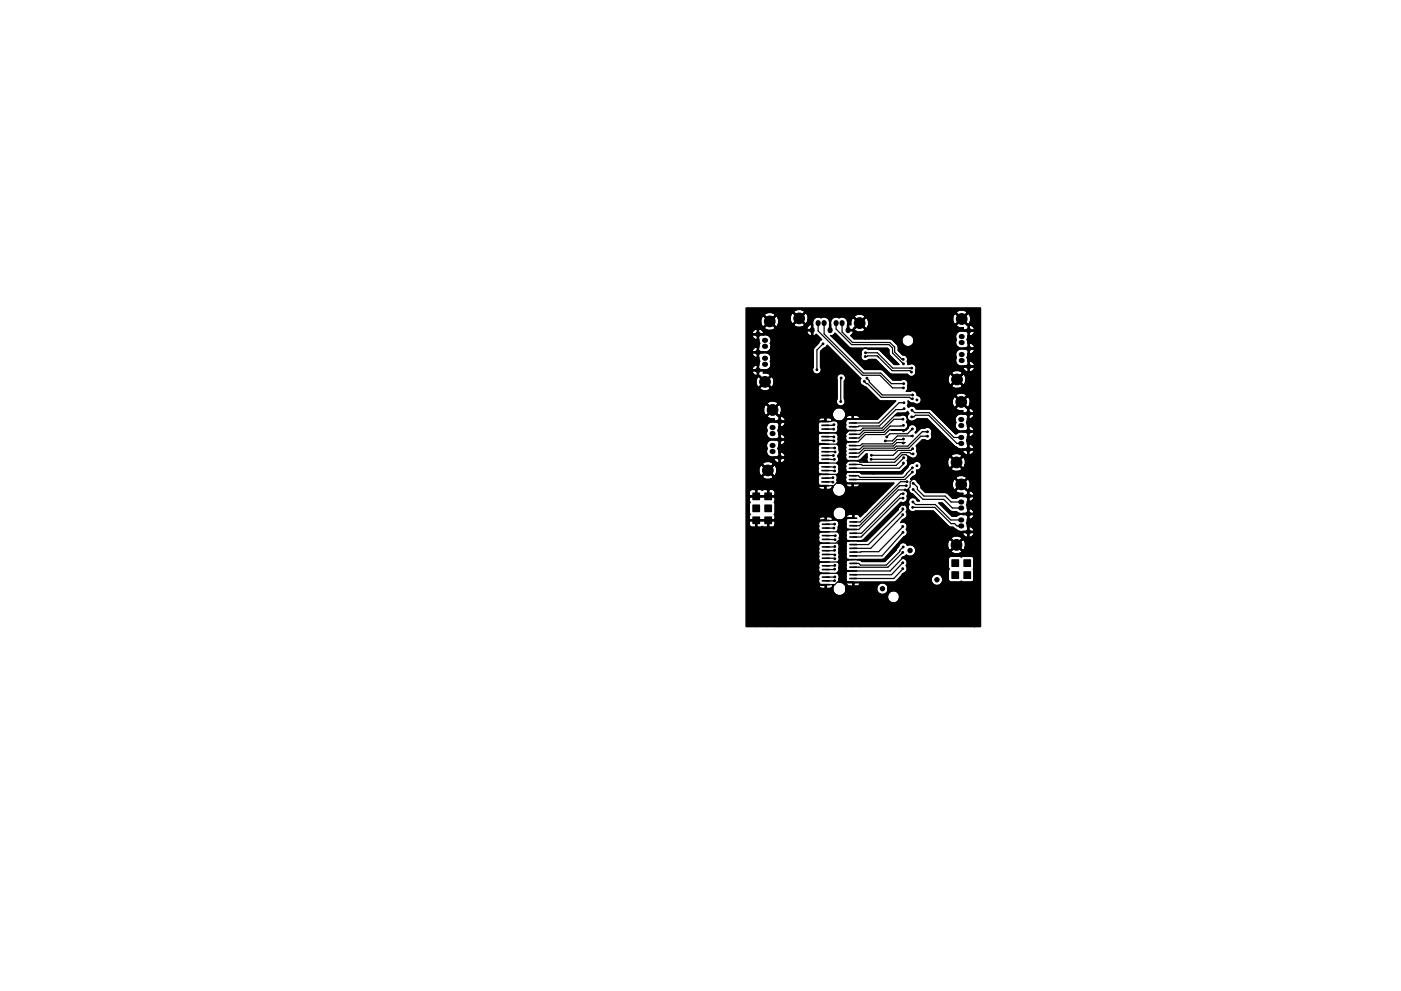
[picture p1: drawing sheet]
<svg xmlns="http://www.w3.org/2000/svg" width="297mm" height="210mm" viewBox="0 0 297 210" stroke-linecap="round" stroke-linejoin="round" font-family="sans-serif">
<g fill="none" stroke="#000" stroke-width=".35">
<path d="M174.3 89.4h1.4M174.3 90.2h1.4M174.3 91h1.4M174.3 91.8h1.4M174.3 92.6h1.4M174.3 93.4h1.4M174.3 94.2h1.4M174.3 95h1.4M174.3 95.8h1.4M174.3 96.6h1.4M174.3 97.4h1.4M174.3 98.2h1.4"/>
<path d="M174.3 99h1.4M174.3 99.8h1.4M180.1 88.9h1.4M180.1 89.7h1.4M180.1 90.5h1.4M180.1 91.3h1.4M180.1 92.1h1.4M180.1 92.9h1.4M180.1 93.7h1.4M180.1 94.5h1.4M180.1 95.3h1.4M180.1 96.1h1.4"/>
<path d="M180.1 96.9h1.4M180.1 97.7h1.4M180.1 98.5h1.4M180.1 99.3h1.4M174.3 100.6h1.4M174.3 101.4h1.4M174.3 102.2h1.4M174.3 103h1.4M174.4 110.4h1.4M174.4 111.2h1.4M174.4 112h1.4M174.4 112.8h1.4"/>
<path d="M174.4 113.6h1.4M174.4 114.4h1.4M174.4 115.2h1.4M174.4 116h1.4M174.4 116.8h1.4M174.4 117.6h1.4M174.4 118.4h1.4M174.4 119.2h1.4M180.1 100.1h1.4M180.1 100.9h1.4M180.1 101.7h1.4M180.1 102.5h1.4"/>
<path d="M180.2 109.9h1.4M180.2 110.7h1.4M180.2 111.5h1.4M180.2 112.3h1.4M180.2 113.1h1.4M180.2 113.9h1.4M180.2 114.7h1.4M180.2 115.5h1.4M180.2 116.3h1.4M180.2 117.1h1.4M180.2 117.9h1.4M180.2 118.7h1.4"/>
<path d="M180.2 119.5h1.4M174.4 120h1.4M174.4 120.8h1.4M174.4 121.6h1.4M174.4 122.4h1.4M174.4 123.2h1.4M174.4 124h1.4M180.2 120.3h1.4M180.2 121.1h1.4M180.2 121.9h1.4M180.2 122.7h1.4M180.2 123.5h1.4"/>
</g>
<g fill="#000" stroke="#000" stroke-width=".25">
<path d="M181.6 97.7l.7-.1 1.4-1.3h.2l-.1 1.3 .1 .4zM159.6 104.6h1.4v1.4h-1.4zM159.6 107.1h1.4v1.4h-1.4zM159.6 109.7h1.4v1.4h-1.4zM162.2 109.7h1.4v1.4h-1.4zM162.2 107.1h1.4v1.4h-1.4zM162.2 104.6h1.4v1.4h-1.4zM201.8 118.8h1.4v1.4h-1.4zM201.8 121.3h1.4v1.4h-1.4zM204.4 121.3h1.4v1.4h-1.4zM204.4 118.8h1.4v1.4h-1.4zM158.2 65.4h49.7v67.5h-1.3v-63.1l-.1-.3-.7-.5v-1.7l-.3-.6-.3-.2-.1 .2-.2-.6a1.52 1.52 0 0 0-2.2 .2l1.2 1.2 1.2-1.2v.4l-1 1 1.1 1.1 .3-.1 .3-.7v1l-.3 .1v.9h1l.1-.2v.6l-.1-.1h-1v.9l.2 .1 .4-.2 .5-.7v3.2a.85 .85 0 0 0-1.1-.7v.9h1l.1-.2v.7l-.1-.2h-1v.9l.2 .1 .4-.2 .5-.6v3.1a.85 .85 0 0 0-1.1-.7v.9h1l.1-.2v.7l-.1-.2h-1v.9l.2 .1 .4-.1 .5-.7v54.8l-.1-44.9a1.16 1.16 0 0 0-.8-1.4v-1.7l-.4-.7-.1-7.7a1.06 1.06 0 0 1 0-1.3l.1-2.3-.3-.9 .3-.8v-2.1l-1.4-1.2-.2 .1v-.3l-1.1-1.2a1.41 1.41 0 0 0 0 2.3l1.1-1.1v.3l-1 1 .2 .3 .7 .3h.7l-.1 .2 .1 .2h1v.3h-1a1.21 1.21 0 0 0-1.4 .3 1.21 1.21 0 0 0-.1 1.4 1.22 1.22 0 0 0 .1 1.5 1.22 1.22 0 0 0 1.4 .3h1v.3h-1a1.21 1.21 0 0 0-1.4 .3 1.21 1.21 0 0 0-.1 1.5 1.22 1.22 0 0 0 .1 1.4 1.22 1.22 0 0 0 1.4 .3h1v.3h-1l-.1 .2a.85 .85 0 0 0 1.1 .7v5.4l-.2-.1-.1 .2-.2-.7v-3.5l-.3-.6-.3-.1-.1 .1v-.3a1.41 1.41 0 0 0-2.4 0l1.2 1.1 1.2-1.1v.3l-1 1 1.1 1.2 .3-.2 .3-.7v2.8l-.7-.2v-1.6l-1.2-1.1-.2 .2v-.4l-1.1-1.1-.3 .1a1.52 1.52 0 0 0 .3 2.2l1.1-1.2v.4l-1 .9 .2 .3a1.52 1.52 0 0 0 2.2-.3v1.6h-.7l-.6 .3-.2 .2 1.2 1.2 1.2-1.2v.4l-1 1 1.1 1.1 .3-.1 .3-.7v1l-.3 .1v.9h1l.1-.2v.6l-.1-.1h-1v.9l.2 .1 .4-.2 .5-.7v3.2a.85 .85 0 0 0-1.1-.7v.9h1l.1-.2v.7l-.1-.2h-1v.9l.2 .1 .4-.2 .5-.6v3.1a.85 .85 0 0 0-1.1-.7v.9h1l.1-.2v.7l-.1-.2h-1v.9l.2 .1 .4-.1 .5-.7v9.2l-.1-.3-.7-.5v-1.7l-.3-.6-.2-.2v-6.1h-1a.83 .83 0 0 0 .8 1l.2-.1v5.2l-.2 .2v-.4l-.3-.3v-3.4l-.3-.6-.3-.1-.1 .1-.2-.6a1.52 1.52 0 0 0-2.2 .3l1.2 1.1 1.2-1.1v.3l-1 1 1.1 1.2 .3-.2 .3-.7v2.7l-.7-.2v-1.5l-1.2-1.1-.2 .2v-.4l-1.1-1.1-.3 .1a1.52 1.52 0 0 0 .3 2.2l1.1-1.2v.4l-1 .9 .2 .3a1.52 1.52 0 0 0 2.2-.3v1.5h-.6l-.6 .3-.2 .2 1.2 1.2 1.2-1.2v.4l-1 1 1.1 1.1 .3-.1 .3-.7v1l-.3 .1v.9h1l.1-.2v.6l-.1-.1h-1v.9l.2 .1 .4-.2 .5-.7v3.2a.85 .85 0 0 0-1.1-.7v.9h1l.1-.2v.7l-.1-.2h-1v.9l.2 .1 .4-.2 .5-.6v3.1a.85 .85 0 0 0-1.1-.7v.9h1l.1-.2v.7l-.1-.2h-1v.9l.2 .1 .4-.1 .5-.7v19.7v-11.8l-.2-.4 .2-.3v-1.9a.65 .65 0 0 0-.7-.5h-.6v-6.2l-.3-.8 .3-.9v-.9h-1a1.39 1.39 0 0 0-1.4 .4h-.9l-2.9-2.9h.8l1.8 1.8 1.2 .1a1.51 1.51 0 0 0 1.4 .3h1l-.1-1.1a1.06 1.06 0 0 1 0-1.3l.1-2.3-1.4-1.2-.2 .1v-.3l-1.1-1.2-.3 .2a1.52 1.52 0 0 0 .3 2.1l1.1-1.1v.3l-1 1 .2 .3 .7 .3h.7l-.1 .2 .1 .2h1v.3h-1a1.39 1.39 0 0 0-1.4 .3h-.8l-1.1-1-.5-.2h-4.2l-.9-1-.1-.4-.7-.8a.92 .92 0 0 0-1.4-.6l-.1-.1 .6-.5a.93 .93 0 0 0 .7-1.4 .95 .95 0 0 0 1-1.3 .95 .95 0 0 0-1.7-.1 .93 .93 0 0 0-1.1 .8l-1.3 1.4h-8.5l-.4-.3-.7-.1h9.1l.5-.2 .9-.9a1.27 1.27 0 0 0 .3-1.4l.2-.8a1.04 1.04 0 0 0 1.3 .3 1.04 1.04 0 0 0 .5-1.3v-.8l-.2-.4 1.3-1.3h.6a.95 .95 0 0 0 1.2-.1 .95 .95 0 0 0 .2-1.1 .94 .94 0 0 0-.2-1.2 .94 .94 0 0 0-1.2-.1l-.9 .1-1 1-.2-.2 .2-.2a.95 .95 0 0 0-.4-1.4 .95 .95 0 0 0-1.3 .8l-.4 .4h-3.2l2.1-.1a1.06 1.06 0 0 0 1.2-.3 1.06 1.06 0 0 0 .1-1.2l-.1-.2a.95 .95 0 0 0-.1-1.2 .95 .95 0 0 0-1.2-.1h-1.2l.6-.5 1.6-.1 .5-.3 .3 .4-.2 .2a.99 .99 0 0 0 .2 1.3 .99 .99 0 0 0 1.3 0l.4-.3h2.2l5.8 5.7 .4 .3a1.51 1.51 0 0 0 1.4 .3h1l-.1-1.1a1.06 1.06 0 0 1 0-1.3l.1-2.3-.3-.9 .3-.8v-2.1l-1.4-1.2-.2 .1v-.3l-1.1-1.2a1.41 1.41 0 0 0 0 2.3l1.1-1.1v.3l-1 1 .2 .3 .7 .3h.7l-.1 .2 .1 .2h1v.3h-1a1.21 1.21 0 0 0-1.4 .3 1.21 1.21 0 0 0-.1 1.4 1.22 1.22 0 0 0 .1 1.5 1.22 1.22 0 0 0 1.4 .3h1v.3h-1a1.39 1.39 0 0 0-1.4 .4h-.2l-5.3-5.3h-3l-.2-.3a.94 .94 0 0 0-1.5 0l-.2-.5a.86 .86 0 0 0 .1-.9l.4 .3 .7 .1a.97 .97 0 0 0 1.6-.2 .97 .97 0 0 0-.8-1.4 .94 .94 0 0 0-.4-.9 .94 .94 0 0 0-1.1 0h-.8l.4-.5-.1-.6 .1-.3a.95 .95 0 0 0-.4-1 .95 .95 0 0 0-1.1 0h-1.7l-2.3-2.2h-3.7l-7.2-7.2 .2 .1 .4-.2 .3-.4 3.3 3.1 7.9 .1 .3 .3v.7l.2 .5 1.9 1.9h-1l-3.3-3.2h-2.2a.94 .94 0 0 0-1.2 0 .94 .94 0 0 0-.3 1.1 .97 .97 0 0 0 .3 1.2 .97 .97 0 0 0 1.3-.1h1.4l3.3 3.1 3.6 .1a.94 .94 0 0 0 1.2 .3 .94 .94 0 0 0 .4-1.2 .92 .92 0 0 0-.3-1.3v-5.3l-.2-.5a1.29 1.29 0 0 0-2.2 0 1.29 1.29 0 0 0 .8 2 1.29 1.29 0 0 0 1.6-1.5v5.3l-.7-.1-.6 .1-.2-.6 .1-.3a.94 .94 0 0 0-1-1.1l-1-.9v-.7l-.2-.6-1.2-1.1-4.8-.1-.1-3.8-.2-.6-.3-.1-.2 .2-.1-.7a1.52 1.52 0 0 0-2.2 .3l1.2 1.2 1.1-1.2v.4l-1 .9 1.2 1.2 .3-.1 .3-.7v3h-.8v-2l-1.1-1.2-.2 .2v-.4l-1.2-1.1-.3 .1-.2 .7v.7l-.3-.1-.2 .1v1h.9l1.3-1.4v.4l-1 1a1.41 1.41 0 0 0 2.3 0v2h-2.3l-.7-.7 .4-.4 .2-.4-.2-.2h-1.1v-1.3a1.21 1.21 0 0 0-.4-1.4 1.21 1.21 0 0 0-1.4-.1 1.22 1.22 0 0 0-1.4 .1 1.22 1.22 0 0 0-.4 1.4v1.3h-.2v-1.3a1.21 1.21 0 0 0-.4-1.4 1.21 1.21 0 0 0-1.4-.1 1.22 1.22 0 0 0-1.4 .1 1.22 1.22 0 0 0-.4 1.4v2.3l.2 .1 .6-.4 1.1 1.2-.5 .3-.1 .4-1.1 1.2-.1 3.9a.95 .95 0 0 0 .8 1.5 .95 .95 0 0 0 .8-1.5v-3.3l.6-.7 .4-.2 .4-.5 7.1 7.1a1.02 1.02 0 0 0 .7 1.6l.4 .2 3 2.9 3.3 .1-3.9 3.9h-3.7a.75 .75 0 0 0-.6-.9h-.8v.8h1.3l.1-.2v.3l-1.6-.1v-.8l-1 .1-.4 .5v-8.7l-.2-.3a.94 .94 0 0 0-1.2-.3 .94 .94 0 0 0-.4 1.2v4.1a.95 .95 0 0 0 .8 1.5 .95 .95 0 0 0 .7-1.6v-3.7l.3-.5v-.4v7.6l-.2-.5a1.44 1.44 0 0 0-2.4 0 1.44 1.44 0 0 0 .9 2.2 1.44 1.44 0 0 0 1.7-1.6v1l1.4 .2-1.4 .3v1.9l.7 .2-.7 .3-.1 .5 .1 1.4 .7 .2-.7 .3-.1 .5 .2 .4-.2 .4 .2 .4-.2 .4 .1 1.4 .7 .2-.7 .3v1.9l.7 .2-.7 .3v1.9l.8 .2h9.4l-7.1 7.2-.1-6.9-.1-.2h-1.3v.7l1.1-.1 .3-.4v6.7l-.5-.4h-.8l.1 .8h-.3l-.1-.8v-6.5h-1.3l-.1 .2 .4 .4 1 .1v5.8l-.9 .1-.4 .5-.1-6-.2-.6a1.38 1.38 0 0 0-1.6-.5v-1.4l-.2-.4 .2-.1a.92 .92 0 0 0 .3-1.2 .9 .9 0 0 0-.4-1.2 .95 .95 0 0 0 .2-1.5l.2-.4a.94 .94 0 0 0 0-1 .9 .9 0 0 0-.4-1.2 .88 .88 0 0 0 .2-1.1 .9 .9 0 0 0-.4-1.2 .91 .91 0 0 0 .4-1.3 .94 .94 0 0 0 0-1.1 .94 .94 0 0 0-1.1-.3l-.4-.5-1-.1v.8h-.2v-.8h-.8l-.3 .1-.3 .5 1.4 .2-1.4 .3v1.9l.7 .2-.7 .3v1.9l.7 .2-.7 .3-.1 1.3 .1 .4-.1 .4 .1 .4-.1 .4 .1 .6 .7 .2-.7 .3-.1 1.3 .1 .6 .7 .2-.7 .3-.1 1.3 .2 .8h1.5v.8l1-.1 .4-.5h.2a1.43 1.43 0 0 0 1 2.2 1.43 1.43 0 0 0 1.6-1.7v4.7l-.1-.3a1.44 1.44 0 0 0-2.4 0 1.44 1.44 0 0 0 .9 2.2 1.44 1.44 0 0 0 1.7-1.6v1l1.4 .2-1.4 .3v1.9l.7 .2-.7 .3-.1 .5 .1 1.4 .7 .2-.7 .3-.1 .5 .2 .4-.2 .4 .2 .4-.2 .4 .1 1.4 .7 .2-.7 .3v1.9l.7 .2-.7 .3v1.9l.8 .2h9.3l.5-.2 1.7-1.8a.92 .92 0 0 0 .4-1.5 .94 .94 0 0 0 .1-1.1 .94 .94 0 0 0-1-.4l1-.8a1.22 1.22 0 0 0 2-.8 1.22 1.22 0 0 0-1.8-1.2 .94 .94 0 0 0-1-.6 .94 .94 0 0 0-.8 .8l-.6 .8-2.4 2.4h-4.9l-.3-.3-.7-.1 5.6-.1 4.3-4.7 .4-.2a1.13 1.13 0 0 0 .2-1.5 .95 .95 0 0 0-.1-1.1 .95 .95 0 0 0-1.2-.2l1-.9a.97 .97 0 0 0 .2-1.4 .94 .94 0 0 0-.4-1.5 .94 .94 0 0 0-1.2 1l-6.7 6.7-2.1-.1h.2a1.39 1.39 0 0 0 1.6-.6l7.5-7.6 .3 .1a.94 .94 0 0 0 .9-.3 .94 .94 0 0 0 .1-1 .94 .94 0 0 0-.2-1.3l.6-.2a.9 .9 0 0 0 .8 1l1.5 1.5h-.5l-.2-.3a1 1 0 0 0-1.3-.2 1 1 0 0 0-.3 1.3 .96 .96 0 0 0 .1 1.2 .96 .96 0 0 0 1.3 .1h3.8l3.2 3.2 .5 .3a.82 .82 0 0 1 1 .4l.2 .1a1.51 1.51 0 0 0 1.4 .3h1v.3h-1l-.1 .2a.85 .85 0 0 0 1.1 .7v4.1h-.5v-2.8l-.3-.6-.3-.1-.1 .1v-.3a1.41 1.41 0 0 0-2.4 0l1.2 1.1 1.2-1.1v.3l-1 1 1.1 1.2 .3-.2 .3-.7v2.1l-.7 .1v-1.2l-1.2-1.1-.2 .2v-.4l-1.1-1.1-.3 .1a1.52 1.52 0 0 0 .3 2.2l1.1-1.2v.4l-1 .9 .2 .3a1.52 1.52 0 0 0 2.2-.3v1.2l-.2 .1-.3-.2h-1.9l-.4 .3-.1 2.1 .2 .3-.2 .4v1.9a.65 .65 0 0 0 .7 .5h1.7l.3-.2 .3 .2h1.9l.5-.5v9.9h-6.6v-10.1l-.2-.5a1.23 1.23 0 0 0-2.1 0 1.23 1.23 0 0 0 .8 1.9 1.23 1.23 0 0 0 1.5-1.4v10.1h-9.2v-6.5l-.2-.5a1.27 1.27 0 0 0-2.2 .2v-1.4l-.2-.5a1.23 1.23 0 0 0-2 0 1.23 1.23 0 0 0 .8 1.9 1.23 1.23 0 0 0 1.4-1.4l-.1 1.7a1.29 1.29 0 0 0 1.2 1.5 1.29 1.29 0 0 0 1.3-1.5v6.5h-8.3v-9.1l-.1-.2h-1.3v.7l1.1-.1 .3-.4v9.1h-1.6v-9.3h-1.3l-.1 .2 .4 .4 1 .1v8.6h-1.4v-8.2l-.2-.6-.4-.4-1-.2v-.6a.91 .91 0 0 0-.4-1.3 .9 .9 0 0 0 .4-1.2 .89 .89 0 0 0-.2-1.2 .87 .87 0 0 0 .2-1.1l.1-.5-.1-.4 .1-1.4-.3-.6 .4-.5-.1-.6 .1-.3a.92 .92 0 0 0-.6-1 .87 .87 0 0 0 .3-1 .93 .93 0 0 0 0-1.2 .93 .93 0 0 0-1.1-.3l-.4-.6-1-.1v.8h-.2l-.1-7.3h-1.3l-.1 .2 .3 .4 1.1 .1v5.8l-1 .1-.3 .5 1.4 .2-1.4 .3v1.9l.7 .2-.7 .3-.1 .5 .1 1.4 .7 .2-.7 .3-.1 .5 .1 .4-.1 .4 .1 .4-.1 .4 .1 1.4 .7 .2-.7 .3v1.9l.7 .2-.7 .3v1.9l.7 .2h.9v.8l1-.1 .3-.2v-.3l.3-.1a1.44 1.44 0 0 0 .9 2.2 1.44 1.44 0 0 0 1.7-1.6v8.2h-4.4v-8.8h-1.3l-.1 .2 .3 .4 1.1 .1v8.1h-2.9v-64l-.2-.1-.6 .4v-2.1l-.2-.6-.3-.1-.2 .2-.1-.7a1.52 1.52 0 0 0-2.2 .3l1.1 1.2 1.2-1.2v.4l-1 .9 1.2 1.2 .3-.1 .2-.7v1.3l-.3 .5 .2 .2h.9v.3h-.9a.85 .85 0 0 0 .7 1.1l.2-.1v61.7h-1.5v-64l-1.2-1.2-.1 .2v-.4l-1.2-1.1a1.41 1.41 0 0 0 0 2.3l1.2-1.2v.4l-1 1 .1 .3a1.52 1.52 0 0 0 2.2-.3v64h-4.1v-43.8l-.1-.3-.7-.5v-1.7l-.3-.6-.3-.1v-18.1l-.3-.6-.3-.2-.1 .2v-.3a1.41 1.41 0 0 0-2.4 0l1.2 1.1 1.2-1.1v.3l-1 1 1.1 1.1 .3-.1 .3-.7v17.4l-.1 .1-.2-.6-.4-.2v-15.7l-1.2-1.1-.2 .1v-.3l-1.1-1.2-.3 .2a1.52 1.52 0 0 0 .3 2.1l1.1-1.1v.3l-1 1 .2 .3a1.52 1.52 0 0 0 2.2-.3v15.7l-.3-.1v-4.5l-.3-.6-.3-.1v-2.6l-.2-.6 .2-.7v-2.5a1.06 1.06 0 0 1 0-1.3 1.24 1.24 0 0 0-1.6-1.2 1.12 1.12 0 0 0-.9-1.2l-.2 .1v.9h1l.1-.2v.4l-1.1 .1v.9l.3 .8-.3 .9v.9h1a1.26 1.26 0 0 0 1.7-1.1v2.5l-.1-.4a1.4 1.4 0 0 0-1.6-.7h-1l.1 1.1a1.06 1.06 0 0 1 0 1.3l-.1 1.1 1.3 .1a1.23 1.23 0 0 0 1.4-1.2v2.6l-.1 .1-.2-.6-.7-.3h-.7l.1-.2-.1-.2h-1v.9l1.4 1.2 1.2-1.1v.3l-1 1 1.1 1.2 .3-.2 .3-.7v3.8h-.7v-2.7l-1.2-1.2-.2 .2v-.4l-1.1-1.1-.3 .1v-10.1l-.2-.1a.83 .83 0 0 0-.8 1h1v.3h-1l-.1 .1a.85 .85 0 0 0 1.1 .8v1.7l-.2-.1a.83 .83 0 0 0-.8 1h1v.3h-1l-.1 .2a.85 .85 0 0 0 1.1 .7v1.7l-.2-.1a.83 .83 0 0 0-.8 1h1v.3h-1l-.1 .2a.85 .85 0 0 0 1.1 .7l-.3 1.1v.7l.3 .6 .3 .2 1.1-1.2v.4l-1 1a1.41 1.41 0 0 0 2.4 0v2.7l-.6 .3-.2 .2 1.2 1.2 1.2-1.2v.4l-1 1 1.1 1.1 .3-.1 .3-.7v1l-.3 .1v.9h1l.1-.2v.6l-.1-.1h-1v.9a.85 .85 0 0 0 1.1-.8v3.2l-.5-.6-.4-.2-.2 .1v.9h1l.1-.2v.7l-.1-.2h-1v.9a.85 .85 0 0 0 1.1-.7v3.1l-.5-.6-.4-.2-.2 .1v.9h1l.1-.2v.7l-.1-.2h-1v.9a.85 .85 0 0 0 1.1-.7v35.5h-1.3l-.1-37.1a1.06 1.06 0 0 1 0-1.3l.1-2.3-.3-.9 .3-.8v-2.1l-1.4-1.2-.2 .1v-.3l-1.1-1.2a1.41 1.41 0 0 0 0 2.3l1.1-1.1v.3l-1 1 .2 .3 .7 .3h.7l-.1 .2 .1 .2h1v.3h-1a1.21 1.21 0 0 0-1.4 .3 1.21 1.21 0 0 0-.1 1.4 1.22 1.22 0 0 0 .1 1.5 1.22 1.22 0 0 0 1.4 .3h1v.3h-1a1.21 1.21 0 0 0-1.4 .3 1.21 1.21 0 0 0-.1 1.5 1.22 1.22 0 0 0 .1 1.4 1.22 1.22 0 0 0 1.4 .3h1v.3h-1l-.1 .2a.85 .85 0 0 0 1.1 .7v34.8h-.5v-33.5l-.3-.6-.3-.1-.1 .1v-.3a1.41 1.41 0 0 0-2.4 0l1.2 1.1 1.2-1.1v.3l-1 1 1.1 1.2 .3-.2 .3-.7v32.8h-.4v-23.5l-.2-.3 .2-.3v-1.9l-.2-.3 .2-.3v-1.9l-.3-.5v-2.8l-1.2-1.1-.2 .2v-.4l-1.1-1.1a1.41 1.41 0 0 0 0 2.3l1.1-1.2v.4l-1 .9 .2 .3a1.52 1.52 0 0 0 2.2-.3v2.8l-.8-.1-.2 .2v1.2h1.2l.1-.2v.6l-.1-.2-1.5 .1v-1.5l-.1-.2h-.7l-.3 .2-.3-.2h-.7l-.1 .2v1.2h2.2v.2l-2.5 .1v-1.5l-.2-.2a.91 .91 0 0 0-1.1 .6v.6l.1 .2h1.2v.2h-1.2l-.1 .2v.7l.2 .3-.2 .3v1.9l.2 .3-.2 .3v.7l.1 .2h5.2l.1-.2v.6l-.1-.2h-1.2v1.2l.2 .1a.9 .9 0 0 0 1.1-.5v21.6h-1.6v-22.4h-2.2v1.2l.1 .1h.7l.3-.1 .3 .1h.7l.1-.1v21.2h-2.5v-22.4h-1.2l-.1 .2 .1 .9a.88 .88 0 0 0 1.2 .1v21.2h-2z"/>
<circle cx="163.2" cy="68.2" r="1.12"/>
<circle cx="169.4" cy="67.5" r="1.12"/>
<circle cx="173.2" cy="78.4" r=".17"/>
<circle cx="174.5" cy="72.9" r=".17"/>
<circle cx="177.8" cy="78.1" r=".17"/>
<circle cx="182.3" cy="68.5" r="1.12"/>
<circle cx="183.4" cy="75.6" r=".17"/>
<circle cx="183.5" cy="74.8" r=".17"/>
<circle cx="187.7" cy="75" r=".17"/>
<circle cx="190.5" cy="68.3" r="1.87"/>
<circle cx="191.5" cy="76.2" r=".17"/>
<circle cx="191.6" cy="77.2" r=".17"/>
<circle cx="193.3" cy="78.9" r=".17"/>
<circle cx="193.3" cy="78.1" r=".17"/>
<circle cx="203.9" cy="67.7" r="1.12"/>
<circle cx="162.2" cy="81" r="1.12"/>
<circle cx="162.8" cy="99.8" r="1.12"/>
<circle cx="163.8" cy="87" r="1.12"/>
<circle cx="171.9" cy="81.2" r=".17"/>
<circle cx="172.6" cy="94.1" r=".17"/>
<circle cx="172.7" cy="98.2" r=".17"/>
<circle cx="172.8" cy="91.8" r=".17"/>
<circle cx="173.9" cy="87" r=".65"/>
<circle cx="175.9" cy="87" r=".65"/>
<circle cx="176.7" cy="96.6" r=".17"/>
<circle cx="176.7" cy="91" r=".17"/>
<circle cx="176.8" cy="93.5" r=".17"/>
<circle cx="176.8" cy="92.7" r=".17"/>
<circle cx="176.8" cy="90.1" r=".17"/>
<circle cx="176.9" cy="97.4" r=".17"/>
<circle cx="176.9" cy="95" r=".17"/>
<circle cx="176.9" cy="99.1" r=".17"/>
<circle cx="176.9" cy="99.9" r=".17"/>
<circle cx="177" cy="95.9" r=".17"/>
<circle cx="178.3" cy="85.2" r=".17"/>
<circle cx="178.3" cy="80.2" r=".17"/>
<circle cx="179.9" cy="87" r=".65"/>
<circle cx="183.1" cy="87" r=".65"/>
<circle cx="183.3" cy="80.9" r=".17"/>
<circle cx="183.8" cy="80.2" r=".17"/>
<circle cx="184.7" cy="97.4" r=".17"/>
<circle cx="184.7" cy="96.6" r=".17"/>
<circle cx="187.7" cy="93.5" r=".17"/>
<circle cx="188" cy="92.7" r=".17"/>
<circle cx="188.1" cy="85.3" r=".17"/>
<circle cx="191.4" cy="88.9" r=".17"/>
<circle cx="191.5" cy="94" r=".17"/>
<circle cx="191.6" cy="98.2" r=".17"/>
<circle cx="191.6" cy="91.4" r=".17"/>
<circle cx="191.6" cy="93.1" r=".17"/>
<circle cx="191.6" cy="90.2" r=".17"/>
<circle cx="191.6" cy="82.3" r=".17"/>
<circle cx="191.6" cy="97.1" r=".17"/>
<circle cx="191.6" cy="81.4" r=".17"/>
<circle cx="191.6" cy="85.4" r=".17"/>
<circle cx="191.7" cy="86.7" r=".17"/>
<circle cx="191.7" cy="99.7" r=".17"/>
<circle cx="191.7" cy="87.9" r=".17"/>
<circle cx="193.2" cy="97.5" r=".17"/>
<circle cx="193.3" cy="88.4" r=".17"/>
<circle cx="193.3" cy="87" r=".17"/>
<circle cx="193.4" cy="84.6" r=".17"/>
<circle cx="193.4" cy="92.5" r=".17"/>
<circle cx="193.4" cy="99.2" r=".17"/>
<circle cx="193.4" cy="91" r=".17"/>
<circle cx="193.5" cy="95.2" r=".17"/>
<circle cx="193.5" cy="83.8" r=".17"/>
<circle cx="193.6" cy="96.3" r=".17"/>
<circle cx="194.4" cy="84.8" r=".17"/>
<circle cx="194.4" cy="98.8" r=".17"/>
<circle cx="196.6" cy="91.6" r=".17"/>
<circle cx="196.6" cy="92.5" r=".17"/>
<circle cx="197.3" cy="94.6" r=".17"/>
<circle cx="197.4" cy="98.6" r=".17"/>
<circle cx="202.8" cy="98.1" r="1.12"/>
<circle cx="202.9" cy="80.5" r="1.12"/>
<circle cx="203.8" cy="85.3" r="1.12"/>
<circle cx="172.2" cy="100.6" r=".17"/>
<circle cx="172.6" cy="119.2" r=".17"/>
<circle cx="172.7" cy="115.3" r=".17"/>
<circle cx="173.9" cy="104.8" r=".65"/>
<circle cx="174" cy="108" r=".65"/>
<circle cx="175.9" cy="104.8" r=".65"/>
<circle cx="176" cy="108" r=".65"/>
<circle cx="176.6" cy="102.3" r=".17"/>
<circle cx="176.6" cy="101.3" r=".17"/>
<circle cx="176.8" cy="112" r=".17"/>
<circle cx="176.9" cy="111.2" r=".17"/>
<circle cx="176.9" cy="116.7" r=".17"/>
<circle cx="177" cy="115.9" r=".17"/>
<circle cx="177" cy="118.5" r=".17"/>
<circle cx="177" cy="119.9" r=".17"/>
<circle cx="177" cy="117.7" r=".17"/>
<circle cx="177" cy="114.5" r=".17"/>
<circle cx="177.1" cy="113.6" r=".17"/>
<circle cx="179.9" cy="104.8" r=".65"/>
<circle cx="180" cy="108" r=".65"/>
<circle cx="183.2" cy="108" r=".65"/>
<circle cx="184.1" cy="104.8" r=".65"/>
<circle cx="185.2" cy="100.4" r=".17"/>
<circle cx="186.4" cy="103" r=".17"/>
<circle cx="191.4" cy="118.3" r=".17"/>
<circle cx="191.4" cy="109.2" r=".17"/>
<circle cx="191.4" cy="107.9" r=".17"/>
<circle cx="191.4" cy="110.4" r=".17"/>
<circle cx="191.4" cy="117.2" r=".17"/>
<circle cx="191.4" cy="119.4" r=".17"/>
<circle cx="191.4" cy="111.7" r=".17"/>
<circle cx="191.4" cy="112.9" r=".17"/>
<circle cx="191.4" cy="105.7" r=".17"/>
<circle cx="191.5" cy="104.7" r=".17"/>
<circle cx="191.5" cy="107" r=".17"/>
<circle cx="191.5" cy="116" r=".17"/>
<circle cx="191.6" cy="114.4" r=".17"/>
<circle cx="191.9" cy="103.9" r=".17"/>
<circle cx="192.2" cy="103" r=".17"/>
<circle cx="192.3" cy="102.2" r=".17"/>
<circle cx="193" cy="116.8" r=".44"/>
<circle cx="193.4" cy="100.1" r=".17"/>
<circle cx="193.5" cy="107.6" r=".17"/>
<circle cx="193.6" cy="106.5" r=".17"/>
<circle cx="193.6" cy="103.8" r=".17"/>
<circle cx="193.6" cy="102.5" r=".17"/>
<circle cx="196.6" cy="119.1" r=".17"/>
<circle cx="196.6" cy="115.4" r=".17"/>
<circle cx="197.3" cy="104.2" r=".17"/>
<circle cx="202.8" cy="115.6" r="1.12"/>
<circle cx="203.8" cy="102.8" r="1.12"/>
<circle cx="172.4" cy="121.7" r=".17"/>
<circle cx="172.6" cy="123.9" r=".17"/>
<circle cx="174" cy="125.8" r=".65"/>
<circle cx="176" cy="125.8" r=".65"/>
<circle cx="176.9" cy="123.2" r=".17"/>
<circle cx="176.9" cy="120.7" r=".17"/>
<circle cx="177" cy="122.4" r=".17"/>
<circle cx="180" cy="125.8" r=".65"/>
<circle cx="184.2" cy="125.8" r=".65"/>
<circle cx="187.1" cy="124.9" r=".44"/>
<circle cx="188.3" cy="123.8" r=".17"/>
<circle cx="190.5" cy="130.6" r="1.87"/>
<circle cx="191.3" cy="124.1" r=".17"/>
<circle cx="191.4" cy="121.9" r=".17"/>
<circle cx="191.4" cy="120.6" r=".17"/>
<circle cx="193" cy="122.9" r=".17"/>
<circle cx="196.5" cy="125.1" r=".17"/>
<circle cx="196.7" cy="121.7" r=".17"/>
<circle cx="198.7" cy="123" r=".44"/>
</g>
<g fill="none" stroke="#000" stroke-width="1.1">
<path d="M160.6 70.9h.2M160.6 74.7h.2M160.6 78.6h.2M162.1 77.3h.2M162.1 76h.2M162.1 73.5h.2M162.1 72.2h.2M172.2 69.9v.2M173.5 68.4v.2M174.7 68.4v.2M176 69.9v.2M177.3 68.4v.2"/>
<path d="M178.5 68.4v.2M179.8 69.9v.2M203.8 71.4h.2M203.8 72.7h.2M203.8 75.2h.2M203.8 76.5h.2M205.3 77.8h.2M205.3 73.9h.2M205.3 70.1h.2M163.7 90.7h.2M163.7 92h.2M163.7 94.5h.2"/>
<path d="M163.7 95.8h.2M165.2 97.1h.2M165.2 93.2h.2M165.2 89.4h.2M203.7 89h.2M203.7 90.3h.2M203.7 92.8h.2M203.7 94.1h.2M205.2 95.4h.2M205.2 91.5h.2M205.2 87.7h.2M203.7 106.5h.2"/>
<path d="M203.7 107.8h.2M203.7 110.3h.2M203.7 111.6h.2M205.2 112.9h.2M205.2 109h.2M205.2 105.2h.2"/>
</g>
<g fill="none" stroke="#000" stroke-width=".25">
<path d="M158.2 65.4h49.7v67.5h-1.3v-63.1l-.1-.3-.7-.5v-1.7l-.3-.6-.3-.2-.1 .2-.2-.6a1.52 1.52 0 0 0-2.2 .2l1.2 1.2 1.2-1.2v.4l-1 1 1.1 1.1 .3-.1 .3-.7v1l-.3 .1v.9h1l.1-.2v.6l-.1-.1h-1v.9l.2 .1 .4-.2 .5-.7v3.2a.85 .85 0 0 0-1.1-.7v.9h1l.1-.2v.7l-.1-.2h-1v.9l.2 .1 .4-.2 .5-.6v3.1a.85 .85 0 0 0-1.1-.7v.9h1l.1-.2v.7l-.1-.2h-1v.9l.2 .1 .4-.1 .5-.7v54.8l-.1-44.9a1.16 1.16 0 0 0-.8-1.4v-1.7l-.4-.7-.1-7.7a1.06 1.06 0 0 1 0-1.3l.1-2.3-.3-.9 .3-.8v-2.1l-1.4-1.2-.2 .1v-.3l-1.1-1.2a1.41 1.41 0 0 0 0 2.3l1.1-1.1v.3l-1 1 .2 .3 .7 .3h.7l-.1 .2 .1 .2h1v.3h-1a1.21 1.21 0 0 0-1.4 .3 1.21 1.21 0 0 0-.1 1.4 1.22 1.22 0 0 0 .1 1.5 1.22 1.22 0 0 0 1.4 .3h1v.3h-1a1.21 1.21 0 0 0-1.4 .3 1.21 1.21 0 0 0-.1 1.5 1.22 1.22 0 0 0 .1 1.4 1.22 1.22 0 0 0 1.4 .3h1v.3h-1l-.1 .2a.85 .85 0 0 0 1.1 .7v5.4l-.2-.1-.1 .2-.2-.7v-3.5l-.3-.6-.3-.1-.1 .1v-.3a1.41 1.41 0 0 0-2.4 0l1.2 1.1 1.2-1.1v.3l-1 1 1.1 1.2 .3-.2 .3-.7v2.8l-.7-.2v-1.6l-1.2-1.1-.2 .2v-.4l-1.1-1.1-.3 .1a1.52 1.52 0 0 0 .3 2.2l1.1-1.2v.4l-1 .9 .2 .3a1.52 1.52 0 0 0 2.2-.3v1.6h-.7l-.6 .3-.2 .2 1.2 1.2 1.2-1.2v.4l-1 1 1.1 1.1 .3-.1 .3-.7v1l-.3 .1v.9h1l.1-.2v.6l-.1-.1h-1v.9l.2 .1 .4-.2 .5-.7v3.2a.85 .85 0 0 0-1.1-.7v.9h1l.1-.2v.7l-.1-.2h-1v.9l.2 .1 .4-.2 .5-.6v3.1a.85 .85 0 0 0-1.1-.7v.9h1l.1-.2v.7l-.1-.2h-1v.9l.2 .1 .4-.1 .5-.7v9.2l-.1-.3-.7-.5v-1.7l-.3-.6-.2-.2v-6.1h-1a.83 .83 0 0 0 .8 1l.2-.1v5.2l-.2 .2v-.4l-.3-.3v-3.4l-.3-.6-.3-.1-.1 .1-.2-.6a1.52 1.52 0 0 0-2.2 .3l1.2 1.1 1.2-1.1v.3l-1 1 1.1 1.2 .3-.2 .3-.7v2.7l-.7-.2v-1.5l-1.2-1.1-.2 .2v-.4l-1.1-1.1-.3 .1a1.52 1.52 0 0 0 .3 2.2l1.1-1.2v.4l-1 .9 .2 .3a1.52 1.52 0 0 0 2.2-.3v1.5h-.6l-.6 .3-.2 .2 1.2 1.2 1.2-1.2v.4l-1 1 1.1 1.1 .3-.1 .3-.7v1l-.3 .1v.9h1l.1-.2v.6l-.1-.1h-1v.9l.2 .1 .4-.2 .5-.7v3.2a.85 .85 0 0 0-1.1-.7v.9h1l.1-.2v.7l-.1-.2h-1v.9l.2 .1 .4-.2 .5-.6v3.1a.85 .85 0 0 0-1.1-.7v.9h1l.1-.2v.7l-.1-.2h-1v.9l.2 .1 .4-.1 .5-.7v19.7v-11.8l-.2-.4 .2-.3v-1.9a.65 .65 0 0 0-.7-.5h-.6v-6.2l-.3-.8 .3-.9v-.9h-1a1.39 1.39 0 0 0-1.4 .4h-.9l-2.9-2.9h.8l1.8 1.8 1.2 .1a1.51 1.51 0 0 0 1.4 .3h1l-.1-1.1a1.06 1.06 0 0 1 0-1.3l.1-2.3-1.4-1.2-.2 .1v-.3l-1.1-1.2-.3 .2a1.52 1.52 0 0 0 .3 2.1l1.1-1.1v.3l-1 1 .2 .3 .7 .3h.7l-.1 .2 .1 .2h1v.3h-1a1.39 1.39 0 0 0-1.4 .3h-.8l-1.1-1-.5-.2h-4.2l-.9-1-.1-.4-.7-.8a.92 .92 0 0 0-1.4-.6l-.1-.1 .6-.5a.93 .93 0 0 0 .7-1.4 .95 .95 0 0 0 1-1.3 .95 .95 0 0 0-1.7-.1 .93 .93 0 0 0-1.1 .8l-1.3 1.4h-8.5l-.4-.3-.7-.1h9.1l.5-.2 .9-.9a1.27 1.27 0 0 0 .3-1.4l.2-.8a1.04 1.04 0 0 0 1.3 .3 1.04 1.04 0 0 0 .5-1.3v-.8l-.2-.4 1.3-1.3h.6a.95 .95 0 0 0 1.2-.1 .95 .95 0 0 0 .2-1.1 .94 .94 0 0 0-.2-1.2 .94 .94 0 0 0-1.2-.1l-.9 .1-1 1-.2-.2 .2-.2a.95 .95 0 0 0-.4-1.4 .95 .95 0 0 0-1.3 .8l-.4 .4h-3.2l2.1-.1a1.06 1.06 0 0 0 1.2-.3 1.06 1.06 0 0 0 .1-1.2l-.1-.2a.95 .95 0 0 0-.1-1.2 .95 .95 0 0 0-1.2-.1h-1.2l.6-.5 1.6-.1 .5-.3 .3 .4-.2 .2a.99 .99 0 0 0 .2 1.3 .99 .99 0 0 0 1.3 0l.4-.3h2.2l5.8 5.7 .4 .3a1.51 1.51 0 0 0 1.4 .3h1l-.1-1.1a1.06 1.06 0 0 1 0-1.3l.1-2.3-.3-.9 .3-.8v-2.1l-1.4-1.2-.2 .1v-.3l-1.1-1.2a1.41 1.41 0 0 0 0 2.3l1.1-1.1v.3l-1 1 .2 .3 .7 .3h.7l-.1 .2 .1 .2h1v.3h-1a1.21 1.21 0 0 0-1.4 .3 1.21 1.21 0 0 0-.1 1.4 1.22 1.22 0 0 0 .1 1.5 1.22 1.22 0 0 0 1.4 .3h1v.3h-1a1.39 1.39 0 0 0-1.4 .4h-.2l-5.3-5.3h-3l-.2-.3a.94 .94 0 0 0-1.5 0l-.2-.5a.86 .86 0 0 0 .1-.9l.4 .3 .7 .1a.97 .97 0 0 0 1.6-.2 .97 .97 0 0 0-.8-1.4 .94 .94 0 0 0-.4-.9 .94 .94 0 0 0-1.1 0h-.8l.4-.5-.1-.6 .1-.3a.95 .95 0 0 0-.4-1 .95 .95 0 0 0-1.1 0h-1.7l-2.3-2.2h-3.7l-7.2-7.2 .2 .1 .4-.2 .3-.4 3.3 3.1 7.9 .1 .3 .3v.7l.2 .5 1.9 1.9h-1l-3.3-3.2h-2.2a.94 .94 0 0 0-1.2 0 .94 .94 0 0 0-.3 1.1 .97 .97 0 0 0 .3 1.2 .97 .97 0 0 0 1.3-.1h1.4l3.3 3.1 3.6 .1a.94 .94 0 0 0 1.2 .3 .94 .94 0 0 0 .4-1.2 .92 .92 0 0 0-.3-1.3v-5.3l-.2-.5a1.29 1.29 0 0 0-2.2 0 1.29 1.29 0 0 0 .8 2 1.29 1.29 0 0 0 1.6-1.5v5.3l-.7-.1-.6 .1-.2-.6 .1-.3a.94 .94 0 0 0-1-1.1l-1-.9v-.7l-.2-.6-1.2-1.1-4.8-.1-.1-3.8-.2-.6-.3-.1-.2 .2-.1-.7a1.52 1.52 0 0 0-2.2 .3l1.2 1.2 1.1-1.2v.4l-1 .9 1.2 1.2 .3-.1 .3-.7v3h-.8v-2l-1.1-1.2-.2 .2v-.4l-1.2-1.1-.3 .1-.2 .7v.7l-.3-.1-.2 .1v1h.9l1.3-1.4v.4l-1 1a1.41 1.41 0 0 0 2.3 0v2h-2.3l-.7-.7 .4-.4 .2-.4-.2-.2h-1.1v-1.3a1.21 1.21 0 0 0-.4-1.4 1.21 1.21 0 0 0-1.4-.1 1.22 1.22 0 0 0-1.4 .1 1.22 1.22 0 0 0-.4 1.4v1.3h-.2v-1.3a1.21 1.21 0 0 0-.4-1.4 1.21 1.21 0 0 0-1.4-.1 1.22 1.22 0 0 0-1.4 .1 1.22 1.22 0 0 0-.4 1.4v2.3l.2 .1 .6-.4 1.1 1.2-.5 .3-.1 .4-1.1 1.2-.1 3.9a.95 .95 0 0 0 .8 1.5 .95 .95 0 0 0 .8-1.5v-3.3l.6-.7 .4-.2 .4-.5 7.1 7.1a1.02 1.02 0 0 0 .7 1.6l.4 .2 3 2.9 3.3 .1-3.9 3.9h-3.7a.75 .75 0 0 0-.6-.9h-.8v.8h1.3l.1-.2v.3l-1.6-.1v-.8l-1 .1-.4 .5v-8.7l-.2-.3a.94 .94 0 0 0-1.2-.3 .94 .94 0 0 0-.4 1.2v4.1a.95 .95 0 0 0 .8 1.5 .95 .95 0 0 0 .7-1.6v-3.7l.3-.5v-.4v7.6l-.2-.5a1.44 1.44 0 0 0-2.4 0 1.44 1.44 0 0 0 .9 2.2 1.44 1.44 0 0 0 1.7-1.6v1l1.4 .2-1.4 .3v1.9l.7 .2-.7 .3-.1 .5 .1 1.4 .7 .2-.7 .3-.1 .5 .2 .4-.2 .4 .2 .4-.2 .4 .1 1.4 .7 .2-.7 .3v1.9l.7 .2-.7 .3v1.9l.8 .2h9.4l-7.1 7.2-.1-6.9-.1-.2h-1.3v.7l1.1-.1 .3-.4v6.7l-.5-.4h-.8l.1 .8h-.3l-.1-.8v-6.5h-1.3l-.1 .2 .4 .4 1 .1v5.8l-.9 .1-.4 .5-.1-6-.2-.6a1.38 1.38 0 0 0-1.6-.5v-1.4l-.2-.4 .2-.1a.92 .92 0 0 0 .3-1.2 .9 .9 0 0 0-.4-1.2 .95 .95 0 0 0 .2-1.5l.2-.4a.94 .94 0 0 0 0-1 .9 .9 0 0 0-.4-1.2 .88 .88 0 0 0 .2-1.1 .9 .9 0 0 0-.4-1.2 .91 .91 0 0 0 .4-1.3 .94 .94 0 0 0 0-1.1 .94 .94 0 0 0-1.1-.3l-.4-.5-1-.1v.8h-.2v-.8h-.8l-.3 .1-.3 .5 1.4 .2-1.4 .3v1.9l.7 .2-.7 .3v1.9l.7 .2-.7 .3-.1 1.3 .1 .4-.1 .4 .1 .4-.1 .4 .1 .6 .7 .2-.7 .3-.1 1.3 .1 .6 .7 .2-.7 .3-.1 1.3 .2 .8h1.5v.8l1-.1 .4-.5h.2a1.43 1.43 0 0 0 1 2.2 1.43 1.43 0 0 0 1.6-1.7v4.7l-.1-.3a1.44 1.44 0 0 0-2.4 0 1.44 1.44 0 0 0 .9 2.2 1.44 1.44 0 0 0 1.7-1.6v1l1.4 .2-1.4 .3v1.9l.7 .2-.7 .3-.1 .5 .1 1.4 .7 .2-.7 .3-.1 .5 .2 .4-.2 .4 .2 .4-.2 .4 .1 1.4 .7 .2-.7 .3v1.9l.7 .2-.7 .3v1.9l.8 .2h9.3l.5-.2 1.7-1.8a.92 .92 0 0 0 .4-1.5 .94 .94 0 0 0 .1-1.1 .94 .94 0 0 0-1-.4l1-.8a1.22 1.22 0 0 0 2-.8 1.22 1.22 0 0 0-1.8-1.2 .94 .94 0 0 0-1-.6 .94 .94 0 0 0-.8 .8l-.6 .8-2.4 2.4h-4.9l-.3-.3-.7-.1 5.6-.1 4.3-4.7 .4-.2a1.13 1.13 0 0 0 .2-1.5 .95 .95 0 0 0-.1-1.1 .95 .95 0 0 0-1.2-.2l1-.9a.97 .97 0 0 0 .2-1.4 .94 .94 0 0 0-.4-1.5 .94 .94 0 0 0-1.2 1l-6.7 6.7-2.1-.1h.2a1.39 1.39 0 0 0 1.6-.6l7.5-7.6 .3 .1a.94 .94 0 0 0 .9-.3 .94 .94 0 0 0 .1-1 .94 .94 0 0 0-.2-1.3l.6-.2a.9 .9 0 0 0 .8 1l1.5 1.5h-.5l-.2-.3a1 1 0 0 0-1.3-.2 1 1 0 0 0-.3 1.3 .96 .96 0 0 0 .1 1.2 .96 .96 0 0 0 1.3 .1h3.8l3.2 3.2 .5 .3a.82 .82 0 0 1 1 .4l.2 .1a1.51 1.51 0 0 0 1.4 .3h1v.3h-1l-.1 .2a.85 .85 0 0 0 1.1 .7v4.1h-.5v-2.8l-.3-.6-.3-.1-.1 .1v-.3a1.41 1.41 0 0 0-2.4 0l1.2 1.1 1.2-1.1v.3l-1 1 1.1 1.2 .3-.2 .3-.7v2.1l-.7 .1v-1.2l-1.2-1.1-.2 .2v-.4l-1.1-1.1-.3 .1a1.52 1.52 0 0 0 .3 2.2l1.1-1.2v.4l-1 .9 .2 .3a1.52 1.52 0 0 0 2.2-.3v1.2l-.2 .1-.3-.2h-1.9l-.4 .3-.1 2.1 .2 .3-.2 .4v1.9a.65 .65 0 0 0 .7 .5h1.7l.3-.2 .3 .2h1.9l.5-.5v9.9h-6.6v-10.1l-.2-.5a1.23 1.23 0 0 0-2.1 0 1.23 1.23 0 0 0 .8 1.9 1.23 1.23 0 0 0 1.5-1.4v10.1h-9.2v-6.5l-.2-.5a1.27 1.27 0 0 0-2.2 .2v-1.4l-.2-.5a1.23 1.23 0 0 0-2 0 1.23 1.23 0 0 0 .8 1.9 1.23 1.23 0 0 0 1.4-1.4l-.1 1.7a1.29 1.29 0 0 0 1.2 1.5 1.29 1.29 0 0 0 1.3-1.5v6.5h-8.3v-9.1l-.1-.2h-1.3v.7l1.1-.1 .3-.4v9.1h-1.6v-9.3h-1.3l-.1 .2 .4 .4 1 .1v8.6h-1.4v-8.2l-.2-.6-.4-.4-1-.2v-.6a.91 .91 0 0 0-.4-1.3 .9 .9 0 0 0 .4-1.2 .89 .89 0 0 0-.2-1.2 .87 .87 0 0 0 .2-1.1l.1-.5-.1-.4 .1-1.4-.3-.6 .4-.5-.1-.6 .1-.3a.92 .92 0 0 0-.6-1 .87 .87 0 0 0 .3-1 .93 .93 0 0 0 0-1.2 .93 .93 0 0 0-1.1-.3l-.4-.6-1-.1v.8h-.2l-.1-7.3h-1.3l-.1 .2 .3 .4 1.1 .1v5.8l-1 .1-.3 .5 1.4 .2-1.4 .3v1.9l.7 .2-.7 .3-.1 .5 .1 1.4 .7 .2-.7 .3-.1 .5 .1 .4-.1 .4 .1 .4-.1 .4 .1 1.4 .7 .2-.7 .3v1.9l.7 .2-.7 .3v1.9l.7 .2h.9v.8l1-.1 .3-.2v-.3l.3-.1a1.44 1.44 0 0 0 .9 2.2 1.44 1.44 0 0 0 1.7-1.6v8.2h-4.4v-8.8h-1.3l-.1 .2 .3 .4 1.1 .1v8.1h-2.9v-64l-.2-.1-.6 .4v-2.1l-.2-.6-.3-.1-.2 .2-.1-.7a1.52 1.52 0 0 0-2.2 .3l1.1 1.2 1.2-1.2v.4l-1 .9 1.2 1.2 .3-.1 .2-.7v1.3l-.3 .5 .2 .2h.9v.3h-.9a.85 .85 0 0 0 .7 1.1l.2-.1v61.7h-1.5v-64l-1.2-1.2-.1 .2v-.4l-1.2-1.1a1.41 1.41 0 0 0 0 2.3l1.2-1.2v.4l-1 1 .1 .3a1.52 1.52 0 0 0 2.2-.3v64h-4.1v-43.8l-.1-.3-.7-.5v-1.7l-.3-.6-.3-.1v-18.1l-.3-.6-.3-.2-.1 .2v-.3a1.41 1.41 0 0 0-2.4 0l1.2 1.1 1.2-1.1v.3l-1 1 1.1 1.1 .3-.1 .3-.7v17.4l-.1 .1-.2-.6-.4-.2v-15.7l-1.2-1.1-.2 .1v-.3l-1.1-1.2-.3 .2a1.52 1.52 0 0 0 .3 2.1l1.1-1.1v.3l-1 1 .2 .3a1.52 1.52 0 0 0 2.2-.3v15.7l-.3-.1v-4.5l-.3-.6-.3-.1v-2.6l-.2-.6 .2-.7v-2.5a1.06 1.06 0 0 1 0-1.3 1.24 1.24 0 0 0-1.6-1.2 1.12 1.12 0 0 0-.9-1.2l-.2 .1v.9h1l.1-.2v.4l-1.1 .1v.9l.3 .8-.3 .9v.9h1a1.26 1.26 0 0 0 1.7-1.1v2.5l-.1-.4a1.4 1.4 0 0 0-1.6-.7h-1l.1 1.1a1.06 1.06 0 0 1 0 1.3l-.1 1.1 1.3 .1a1.23 1.23 0 0 0 1.4-1.2v2.6l-.1 .1-.2-.6-.7-.3h-.7l.1-.2-.1-.2h-1v.9l1.4 1.2 1.2-1.1v.3l-1 1 1.1 1.2 .3-.2 .3-.7v3.8h-.7v-2.7l-1.2-1.2-.2 .2v-.4l-1.1-1.1-.3 .1v-10.1l-.2-.1a.83 .83 0 0 0-.8 1h1v.3h-1l-.1 .1a.85 .85 0 0 0 1.1 .8v1.7l-.2-.1a.83 .83 0 0 0-.8 1h1v.3h-1l-.1 .2a.85 .85 0 0 0 1.1 .7v1.7l-.2-.1a.83 .83 0 0 0-.8 1h1v.3h-1l-.1 .2a.85 .85 0 0 0 1.1 .7l-.3 1.1v.7l.3 .6 .3 .2 1.1-1.2v.4l-1 1a1.41 1.41 0 0 0 2.4 0v2.7l-.6 .3-.2 .2 1.2 1.2 1.2-1.2v.4l-1 1 1.1 1.1 .3-.1 .3-.7v1l-.3 .1v.9h1l.1-.2v.6l-.1-.1h-1v.9a.85 .85 0 0 0 1.1-.8v3.2l-.5-.6-.4-.2-.2 .1v.9h1l.1-.2v.7l-.1-.2h-1v.9a.85 .85 0 0 0 1.1-.7v3.1l-.5-.6-.4-.2-.2 .1v.9h1l.1-.2v.7l-.1-.2h-1v.9a.85 .85 0 0 0 1.1-.7v35.5h-1.3l-.1-37.1a1.06 1.06 0 0 1 0-1.3l.1-2.3-.3-.9 .3-.8v-2.1l-1.4-1.2-.2 .1v-.3l-1.1-1.2a1.41 1.41 0 0 0 0 2.3l1.1-1.1v.3l-1 1 .2 .3 .7 .3h.7l-.1 .2 .1 .2h1v.3h-1a1.21 1.21 0 0 0-1.4 .3 1.21 1.21 0 0 0-.1 1.4 1.22 1.22 0 0 0 .1 1.5 1.22 1.22 0 0 0 1.4 .3h1v.3h-1a1.21 1.21 0 0 0-1.4 .3 1.21 1.21 0 0 0-.1 1.5 1.22 1.22 0 0 0 .1 1.4 1.22 1.22 0 0 0 1.4 .3h1v.3h-1l-.1 .2a.85 .85 0 0 0 1.1 .7v34.8h-.5v-33.5l-.3-.6-.3-.1-.1 .1v-.3a1.41 1.41 0 0 0-2.4 0l1.2 1.1 1.2-1.1v.3l-1 1 1.1 1.2 .3-.2 .3-.7v32.8h-.4v-23.5l-.2-.3 .2-.3v-1.9l-.2-.3 .2-.3v-1.9l-.3-.5v-2.8l-1.2-1.1-.2 .2v-.4l-1.1-1.1a1.41 1.41 0 0 0 0 2.3l1.1-1.2v.4l-1 .9 .2 .3a1.52 1.52 0 0 0 2.2-.3v2.8l-.8-.1-.2 .2v1.2h1.2l.1-.2v.6l-.1-.2-1.5 .1v-1.5l-.1-.2h-.7l-.3 .2-.3-.2h-.7l-.1 .2v1.2h2.2v.2l-2.5 .1v-1.5l-.2-.2a.91 .91 0 0 0-1.1 .6v.6l.1 .2h1.2v.2h-1.2l-.1 .2v.7l.2 .3-.2 .3v1.9l.2 .3-.2 .3v.7l.1 .2h5.2l.1-.2v.6l-.1-.2h-1.2v1.2l.2 .1a.9 .9 0 0 0 1.1-.5v21.6h-1.6v-22.4h-2.2v1.2l.1 .1h.7l.3-.1 .3 .1h.7l.1-.1v21.2h-2.5v-22.4h-1.2l-.1 .2 .1 .9a.88 .88 0 0 0 1.2 .1v21.2h-2zM173.5 68.5v1.7l9.4 9.4h3.7l2.6 2.7h2.4M174.5 72.9l-1.3 1.3v4.2M174.7 68.5v2.3l8.3 8.4h3.7l2.3 2.2h2.6M177.3 68.5v1.3l3.3 3.3h7.9l.7 .8v1l2.4 2.3M178.5 68.5v1.9l2.3 2.3h7.9l1 .9M183.4 75.6l.6-.1h2l3.1 3.1h3.9l.3 .3M183.5 74.8h2.5l3.3 3.3h4M186.2 75.7h.1M189.7 73.6h.1M189.7 73.6v1.1l1.5 1.5h.3M172 81.2l-4.1 4v.2"/>
<path d="M175 91.8h.1M175 91h1.7M175 93.4l1.8 .1M175 92.6l1.8 .1M175 95.8l2 .1M175 95h1.9M175 99.8l2 .1M175 99l2 .1M175 97.4h1.9M175 96.6h1.7M176.8 90.1l-.1 .1h-1.7M176.9 95h.1"/>
<path d="M178.3 80.2v5M180.8 88.9h-1.5l-.4 .5-2.6-.1-.1 .1h-1.2M181.6 97.7l.7-.1 1.4-1.3h.2l-.1 1.3 .1 .4zM183.3 80.9l.4 .5h.3l2.9 2.9h6l.2 .3h.3M183.8 80.2l.5 .5v.3l2.7 2.8h6.5M191.4 88.9h-1.9l-2.3 2.4h-4.1l-.8 .8h-1.5M191.5 94l.4-.1h-1.8l-.7 .7h-6.4l-.7 .7h-1.5M191.6 91.4l-.3-.2h-2.7l-1 1h-4.1l-1.5 1.5h-2.3l-.5 .5-6.6-.1M191.6 90.2l-.6 .2h-2.3l-1.3 1.3h-4.1l-1.2 1.2h-1.3M191.6 93.1l-1.5 .1-.9 1h-6.4l-.4 .3h-1.6M191.6 98.2v.2l-.9 .9h-9.9M191.6 97.1l-1.6 1.6h-7.1l-.3-.2h-1.8"/>
<path d="M191.7 99.7h.1M191.7 85.4h-1.1l-4.3 4.3h-5.5M191.7 86.7l-.4 .2h-1.4l-3.4 3.5h-4.4l-.1 .1h-1.2M191.7 87.9h-1.8l-2.9 2.9h-4.1l-.5 .5h-2.5l-.5 .5h-6.6M193.2 97.5l-1.1-1h-.8l-1.6 1.6h-7.4l-.3-.4h-2.1l-.5 .5h-6.7M193.3 88.4h.4l.4-.3h2.8l6 6h.9M193.3 87l.6 .5h3.1l5.3 5.3h1.5M193.4 92.5h-3.1l-1.1 1h-1.5M193.4 91l-1 1h-3.7l-.7 .7M193.4 99.2l-1.8 2.1h-9.3l-.3-.4h-1.2M193.5 95.2l-.4 .4h-2.7l-1 1h-4.7M193.6 96.3h-.4l-.3-.3h-1.8l-1.4 1.4h-5"/>
<path d="M196.7 92.5h-1.5l-2.5 2.6h-2.5l-.4 .4h-6.4l-1.4 1.4h-1.2M196.7 91.6h-1.2l-3 3.1h-2.5l-.4 .4h-6.4l-1.1 1h-1.3M197.4 98.6h-.8l-3.6 3.6v1.1l-.7 .6h-1.8l-8.4 8.4h-2.3l-.5 .5h-6.8M172.2 100.6v1.8l.5 .6h4.1l.7-.7 .2 .2h3.1M172.2 100.6h.1M175 100.6h.1M175 102.2l1.6 .1M175.1 112.8l-.1 .1M175.1 119.2h.1M175.1 112h.1M175.1 114.4l1.9 .1M175.1 113.6h2"/>
<path d="M175.1 118.4l1.9 .1M175.1 117.6l1.9 .1M175.1 112h1.7M176.6 101.3l-1.6 .1M177 111.2h-1.9M177 116.7l-1.9 .1M177 115.9l-1.9 .1M177 119.9l-1.9 .1M177 114.5h.1M179.3 100.5h.1M180.9 109.9h-1.7l-.4 .4-3.7 .1M180.9 118.7h-1.8l-.5 .5h-6"/>
<path d="M185.2 100.4l-.3-.3h-5.2l-.5 .5h-7M191.4 118.3l-2.7 2.8h-9.4l-.5 .5-6.4 .1M191.4 109.2l-6.8 7.1h-3.7M191.4 110.4v.1M191.4 111.7l-5.1 5.3-5.4 .1M191.4 107.9l.2 .1-7.5 7.5h-3.2M191.4 117.2l-3.2 3.2-7.3-.1M191.4 119.4l-2.4 2.5h-8.1M191.4 105.7h-.6l-8.2 8.2h-1.7M191.4 112.9l-4.4 5h-6.1M191.5 107v-.2l-7.9 7.9h-5.9l-.5 .5-4.5 .1M191.5 104.7h-.5l-8.3 8.4h-1.8"/>
<path d="M191.5 116l-.7 .8v.2l-2.9 2.9h-5.5l-.3-.4h-1.2M192.1 103h-1.4l-8.5 8.5h-1.3M192.3 102.2h-1.4l-8.5 8.5h-1.5M193.4 100.1l-1.5 1.6h-11.1M193.5 107.6h4.7l3.4 3.5h.8l.5 .5h.9M193.6 106.5l.5 .5h4.2l3.3 3.3h2.2M193.6 102.5l.9 .8v.5l1.4 1.4h4.5l1.3 1.3h2.1M193.6 103.8l2.1 2.1h4.4l1.8 1.9h1.9M177 120.7l-1.9 .1M177 123.2h-1.9M177 122.4h-1.9M180.9 123.5l-3.3-.1-.6 .6h-4.3l-.1-.1"/>
<path d="M191.4 120.6l-1.9 2.1h-8.6M196.5 125v.1"/>
</g>
</svg>
